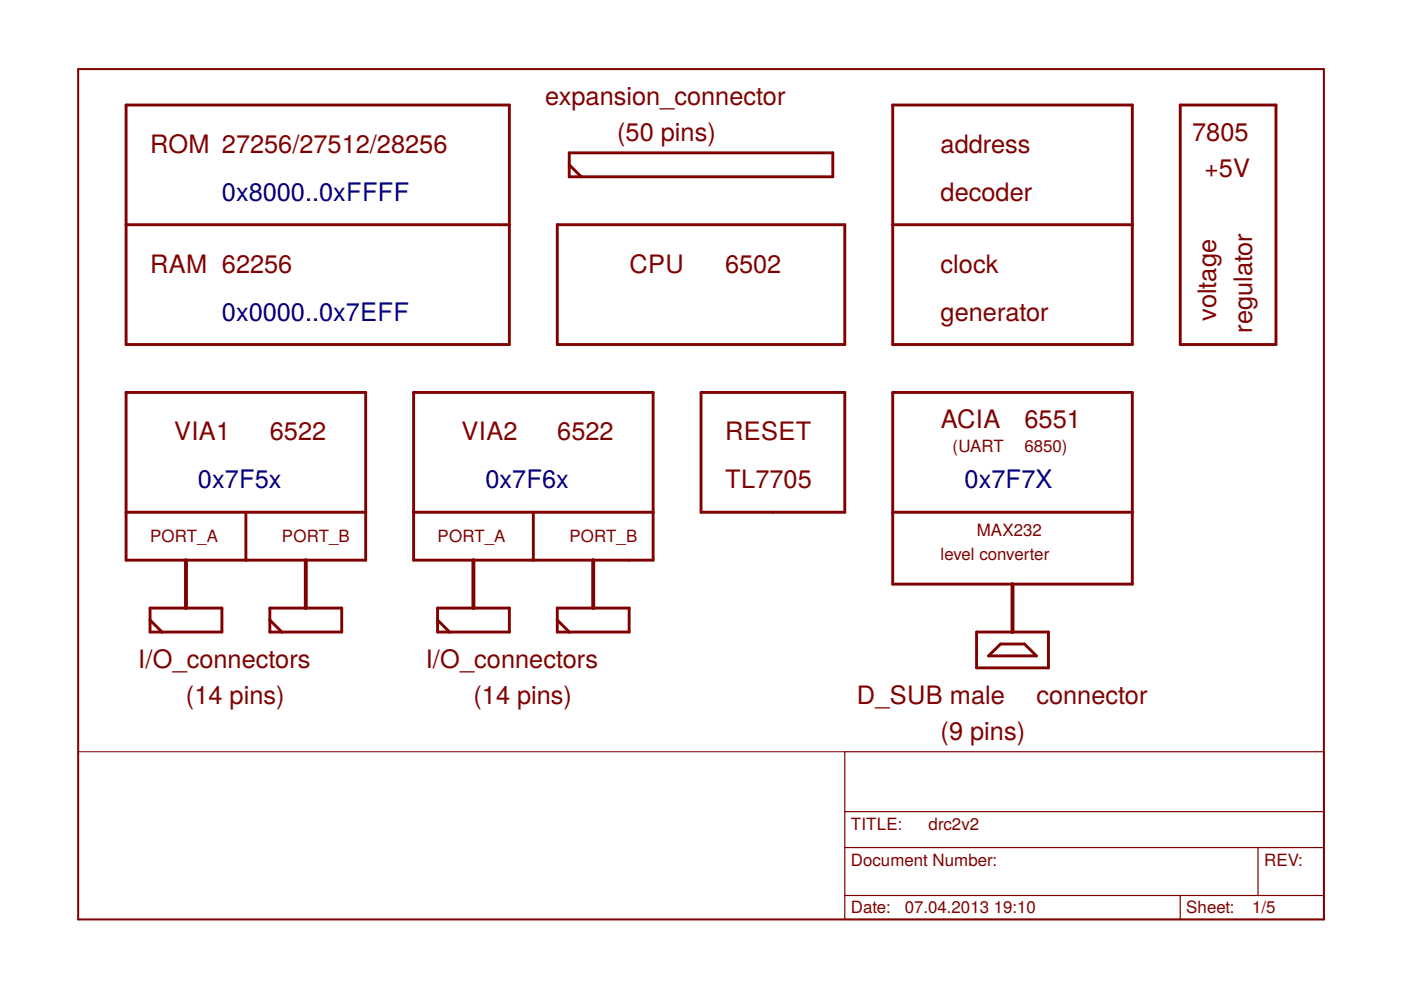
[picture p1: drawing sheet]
<svg xmlns="http://www.w3.org/2000/svg" width="297mm" height="210mm" viewBox="0 0 297 210" stroke-linecap="round" stroke-linejoin="round" font-family="sans-serif">
<defs><g id="words">
<g font-size="5.4" fill="#800000">
<text x="115.6" y="22.3">expansion_connector</text>
<text x="130.9" y="29.9">(50 pins)</text>
<text x="252.8" y="29.9">7805</text>
<text x="31.8" y="32.4">ROM 27256/27512/28256</text>
<text x="199.4" y="32.4">address</text>
<text x="255.3" y="37.5">+5V</text>
<text x="199.4" y="42.6">decoder</text>
<text x="31.8" y="57.8">RAM 62256</text>
<text x="133.4" y="57.8">CPU</text>
<text x="153.7" y="57.8">6502</text>
<text x="199.4" y="57.8">clock</text>
<text x="199.4" y="68">generator</text>
<text x="257.8" y="68" transform="rotate(-90 257.8 68)">voltage</text>
<text x="265.5" y="70.5" transform="rotate(-90 265.5 70.5)">regulator</text>
<text x="36.9" y="93.4">VIA1</text>
<text x="57.2" y="93.4">6522</text>
<text x="97.9" y="93.4">VIA2</text>
<text x="118.2" y="93.4">6522</text>
<text x="153.8" y="93.4">RESET</text>
<text x="199.5" y="90.8">ACIA</text>
<text x="217.2" y="90.8">6551</text>
<text x="153.8" y="103.5">TL7705</text>
<text x="29.3" y="141.6">I/O_connectors</text>
<text x="90.3" y="141.6">I/O_connectors</text>
<text x="39.4" y="149.2">(14 pins)</text>
<text x="100.4" y="149.2">(14 pins)</text>
<text x="181.7" y="149.2">D_SUB male</text>
<text x="219.7" y="149.2">connector</text>
<text x="199.4" y="156.9">(9 pins)</text>
</g>
<g font-size="5.4" fill="#000080">
<text x="47" y="42.6">0x8000..0xFFFF</text>
<text x="47" y="68">0x0000..0x7EFF</text>
<text x="42" y="103.5">0x7F5x</text>
<text x="102.9" y="103.5">0x7F6x</text>
<text x="204.5" y="103.5">0x7F7X</text>
</g>
<g font-size="3.6" fill="#800000">
<text x="202" y="95.9">(UART</text>
<text x="217.2" y="95.9">6850)</text>
<text x="207.1" y="113.7">MAX232</text>
<text x="31.8" y="114.9">PORT_A</text>
<text x="59.8" y="114.9">PORT_B</text>
<text x="92.8" y="114.9">PORT_A</text>
<text x="120.7" y="114.9">PORT_B</text>
<text x="199.4" y="118.8">level converter</text>
<text x="180.4" y="175.9">TITLE:</text>
<text x="196.9" y="175.9">drc2v2</text>
<text x="180.4" y="183.5">Document Number:</text>
<text x="268" y="183.5">REV:</text>
<text x="180.4" y="193.7">Date:</text>
<text x="191.8" y="193.7">07.04.2013</text>
<text x="210.7" y="193.7">19:10</text>
<text x="251.5" y="193.7">Sheet:</text>
<text x="265.5" y="193.7">1/5</text>
</g>
</g></defs>
<g fill="none" stroke="#800000" stroke-width=".61">
<path d="M26.7 22.3h81.3v50.7h-81.3zM120.7 32.4h55.9v5.1h-55.9zM120.7 34.9l2.5 2.6M189.3 22.3h50.8v50.7h-50.8zM250.2 22.3h20.3v50.7h-20.3zM26.7 47.6h81.3M118.2 47.6h60.9v25.4h-60.9zM189.3 47.6h50.8M26.7 83.2h50.8v35.6h-50.8zM87.7 83.2h50.8v35.6h-50.8zM148.6 83.2h30.5v25.4h-30.5zM189.3 83.2h50.8v40.6h-50.8z"/>
<path d="M26.7 108.6h50.8M52.1 108.6v10.2M87.7 108.6h50.8M113.1 108.6v10.2M189.3 108.6h50.8M31.8 128.9h15.3v5.1h-15.3zM31.8 131.5l2.6 2.5M57.2 128.9h15.3v5.1h-15.3zM57.2 131.5l2.6 2.5M92.8 128.9h15.2v5.1h-15.2zM92.8 131.5l2.5 2.5M118.2 128.9h15.2v5.1h-15.2z"/>
<path d="M118.2 131.5l2.5 2.5M207.1 134h15.2v7.6h-15.2zM209.6 139.1l2.5-2.6h5.1l2.6 2.6z"/>
</g>
<path d="M39.4 118.8v10.1M64.8 118.8v10.1M100.4 118.8v10.1M125.8 118.8v10.1M214.7 123.8v10.2" fill="none" stroke="#800000" stroke-width=".83"/>
<path d="M16.6 159.4h162.5" fill="none" stroke="#800000" stroke-width=".21"/>
<path d="M16.6 14.6h264.1v180.3h-264.1z" fill="none" stroke="#800000" stroke-width=".42"/>
<path d="M179.1 159.4h101.6v35.5h-101.6zM179.1 179.7h101.6M179.1 172.1h101.6M266.7 179.7v10.2M179.1 189.9h101.6M250.2 189.9v5" fill="none" stroke="#800000" stroke-width=".25"/>
<use href="#words"/>
</svg>
